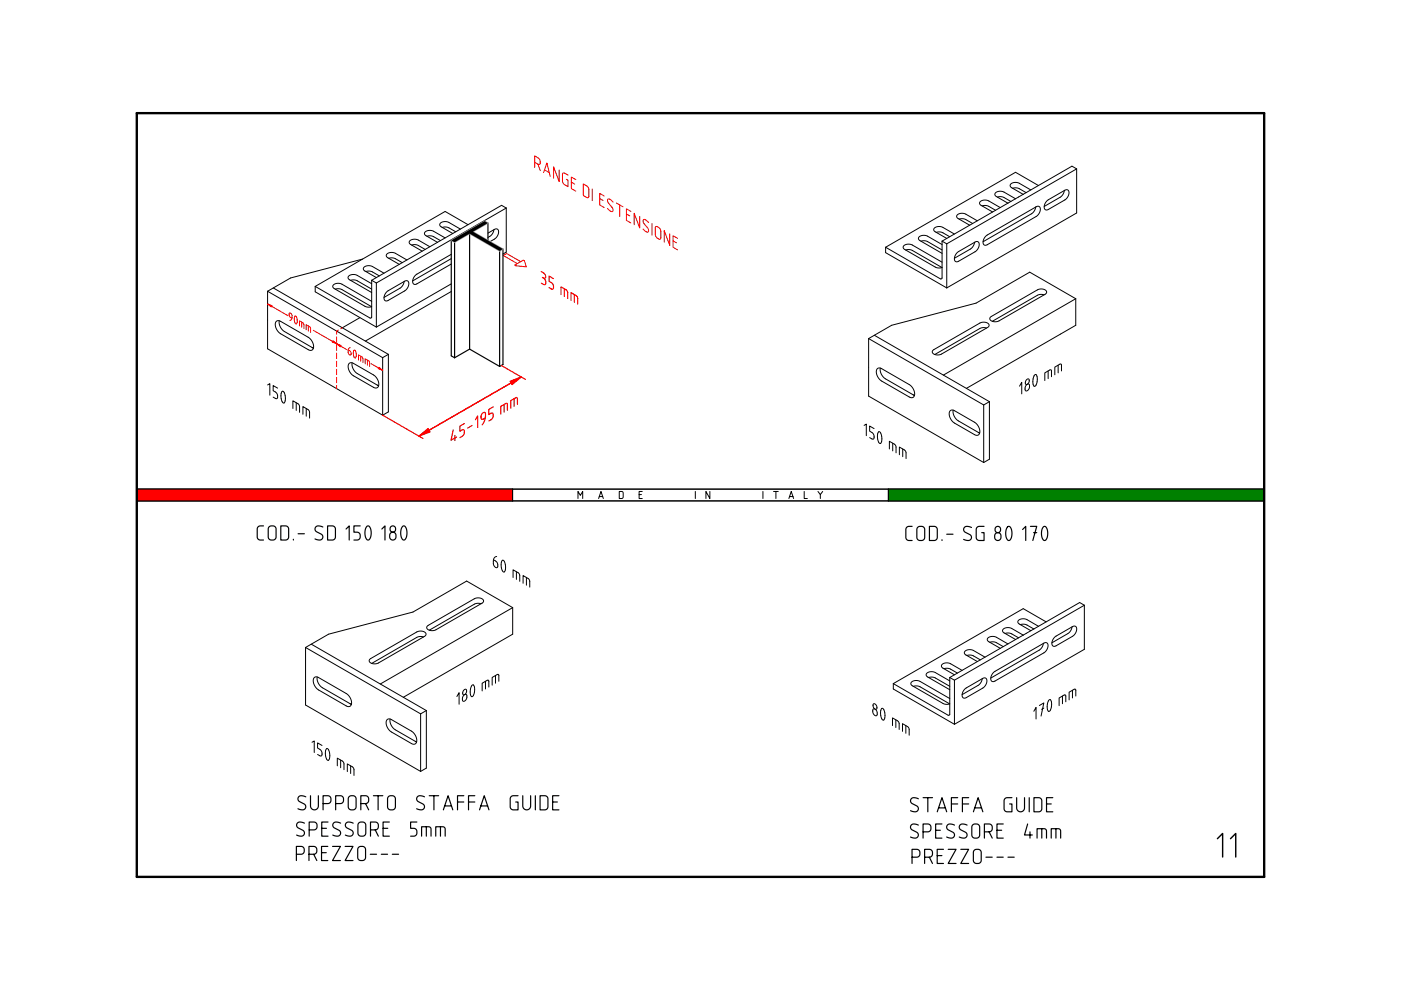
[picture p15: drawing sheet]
<svg xmlns="http://www.w3.org/2000/svg" width="297mm" height="210mm" viewBox="0 0 297 210" stroke-linecap="round" stroke-linejoin="round" font-family="sans-serif">
<path d="M56.7 67.9h.1M184.2 77.9h.1M64.8 143.4h.1" fill="none" stroke="#f00" stroke-width=".21"/>
<g fill="none" stroke="#000" stroke-width=".21">
<path d="M214.7 39.9h1.2l1.7 .9M220.2 39.3l-4.9-2.8-27.5 15.9M228.3 35.8v9.4l-27.6 15.8M228.3 35.8l-27.6 15.9M228.3 35.8l-1-.6-27.6 15.9M74.3 59.4l.7-.1 .6 .2 3.2 1.8M76.9 54.9l-15.3 4-4.9 2.9M77.6 57.6h1.1l1.7 .9M78.8 59.4v7.8l-.2 .3-11.8-6.8M78.8 59.4l1 .6M81.4 57.9l-2.7-1.5h-.9l-.7 .3-.1 .4 .2 .3 2.6 1.5M82.4 54.8h1.2l1.7 .9"/>
<path d="M85.7 59.7l-.3 .7-.5 .6-3.5 2.1M86.3 55.1l-2.8-1.5h-.9l-.6 .3-.1 .3 .2 .4 2.6 1.5M87.3 52l1.2-.1 1.6 1M90.5 50.1h1.2l1.7 .9M91.1 52.3l-2.7-1.5h-.9l-.6 .3-.1 .3 .2 .4 2.5 1.4M93.8 48.2h1.1l1.7 .9M94.4 50.4l-2.8-1.5h-.9l-.6 .3-.1 .4 .2 .3 2.6 1.5M95.7 53.9l-7.5 4.3-.6 .9v.9l.3 .3 .4-.1 7.4-4.2M95.7 54.8l-8.2 4.8M97.6 48.6l-2.7-1.6h-.9l-.7 .4-.1 .3 .2 .3 2.6 1.5M99.2 47.6l-4.8-2.8-27.6 15.9M103.5 49.4l1.6-.9 .4 .1 .2 .3-.1 .7-.3 .7-1.4 .9"/>
<path d="M104.7 48.7l-.4 1-.8 .6M107.3 44.1v9.4l-.7 .4M107.3 44.1l-27.5 15.9M107.3 44.1l-1-.6-27.5 15.9M187.8 52.4v1.2l12.9 7.4M192 53l.7-.1 .7 .2 6.3 3.6-.7 .1-.6-.1-6.6-3.8-.3-.3v-.4l.4-.3 .7-.1h.6l6.5 3.8M195.3 51.1l.6-.1 .6 .2 3.2 1.8M198.5 49.3h1.2l1.7 .9M199.7 51.9l-3.3-1.9h-1l-.7 .4 .3 .6 4.7 2.7M199.7 51.1v7.8l-.1 .3-11.8-6.8M199.7 51.1l1 .6M200.7 51.7v9.3"/>
<path d="M202.3 49.6l-2.7-1.5h-.9l-.6 .3-.1 .3 .2 .4 2.5 1.5M202.9 53.6l3.9-2.3 .5-.1 .2 .3v.9l-.6 .8-3.7 2.2-.4 .1-.3-.2-.1-.5 .1-.6zM203.4 46.5h1.1l1.7 .9M206.6 51.4l-.2 .7-.5 .6-3.5 2.1M207.2 46.8l-2.7-1.5h-.9l-.7 .3-.1 .3 .2 .4 2.6 1.4M208.2 43.7l1.2-.1 1.7 1M209 50.1l10.7-6.3 .5-.1 .3 .3v.9l-.7 .9-10.5 6.1-.4 .1-.4-.2-.1-.5 .2-.6zM211.5 41.8h1.1l1.7 .9M212.1 44l-2.8-1.5h-.9l-.6 .3-.1 .3 .2 .4 2.5 1.4M213.7 43.1h.1M214.3 42.7h.1M215.3 42.1h.1"/>
<path d="M215.3 42.1l-2.7-1.5h-.9l-.7 .3-.1 .4 .2 .3 2.6 1.5M215.9 41.8h.1M216.9 41.2h.1M217.6 40.8h.1M218.5 40.3l-2.7-1.6h-.9l-.6 .4-.1 .3 .2 .3 2.5 1.5M219.6 43.9l-.3 .8-.5 .6-10.4 6M222 42.6l3.8-2.3 .5-.1 .3 .3-.1 .9-.5 .9-3.7 2.1-.5 .1-.3-.2-.1-.5 .2-.6zM225.7 40.4l-.3 .7-.5 .6-3.5 2.1M56.7 61.8l24.4 14v12.2l-24.4-14zM57.9 61.1l24.4 14v12.2M58.6 68.1l.3-.1 .5 .1 6.1 3.5 .9 1.3 .1 .6-.2 .6-.3 .2-.6-.1-6.1-3.6-.5-.6-.4-.7v-.7zM59.2 68l.1 1.1 .8 1 6.3 3.7"/>
<path d="M66.8 60.7v1.2l13 7.5M71.1 61.3l.7-.1 .6 .2 6.4 3.6M74 77.1l.4-.2 .5 .1 4.5 2.6 .5 .6 .3 .7 .1 .7-.2 .5-.3 .2-.5-.1-4.6-2.7-.5-.6-.3-.7-.1-.6zM74.7 76.9l.1 1.1 .7 1 4.8 2.8M76.3 67.3l-3.7 2.2M78.8 63.9l-6.4-3.7-1.1-.1-.7 .5v.3l.2 .3 6.6 3.7 .7 .2 .7-.1M78.8 60.2l-3.4-1.9h-1l-.6 .4 .3 .6 4.7 2.7M79.8 60v9.4M82 61.9l3.9-2.3 .4-.1 .3 .3v.9l-.6 .8-3.7 2.2-.4 .1-.4-.2-.1-.5 .2-.7zM95.7 60.2l-15.9 9.2M184.2 71.8l24.4 14.1v12.2l-24.4-14.1zM185.4 71.1l24.4 14.1v12.2"/>
<path d="M186 78.2l.4-.2 .4 .1 6.2 3.6 .8 1.2 .1 .7-.1 .5-.4 .2-.5-.1-6.2-3.5-.5-.6-.3-.8-.1-.7zM186.6 78l.2 1.1 .7 1.1 6.4 3.7M197.8 74.3l10-5.8 1.1-.2 .8 .5v.3l-.3 .3-9.9 5.7-.7 .2-.7-.2-.4-.4zM209.2 69.6l-.8-.1-.6 .1-9.6 5.6M210 67.2l10-5.8 1.1-.1 .8 .5v.3l-.3 .3-9.9 5.7-.7 .1-.7-.1-.4-.4zM221.4 62.5l-.8-.1-.6 .2-9.6 5.5M228.1 63.3v5.7l-23.2 13.3M228.1 63.3l-9.8-5.6-11.4 6.6-17.9 4.7-4.8 2.8M228.1 63.3l-28.1 16.2M201.5 87.1l.3-.2 .5 .1 4.5 2.7 .5 .5 .4 .7v.7l-.1 .5-.4 .2-.5-.1-4.5-2.6-.5-.6-.4-.7v-.7zM202.1 87l.1 1 .7 1 4.8 2.8M108.7 103.7h79.7v2.5h-79.7z"/>
<path d="M122.5 105.7v-1.5l.5 .8 .5-.8v1.5M126.9 105.7l.5-1.5 .5 1.5M127.1 105.3h.7M131.3 104.2h.6l.2 .2v1l-.2 .3h-.6zM135.5 104.9h.5M136.2 104.2h-.7v1.5h.7M147.4 104.2v1.5M150.5 104.2v1.5l-.8-1.5v1.5M161.8 104.2v1.5M164 104.2h1M164.5 104.2v1.5M167.3 105.7l.5-1.5 .5 1.5"/>
<path d="M167.4 105.3h.7M170.5 104.2v1.5h.7M173.4 104.2l.5 .7v.8M174.4 104.2l-.5 .7M64.8 137.3l24.4 14.1v12.2l-24.4-14.1zM66 136.6l24.4 14.1v12.2M78.4 139.8l10.1-5.9 1-.1 .8 .5v.3l-.3 .3-9.8 5.7-.8 .2-.7-.2-.4-.4zM89.8 135h-.7l-.7 .1-9.6 5.6M90.6 132.7l10.1-5.8 1-.1 .8 .4v.4l-.3 .3-9.9 5.7-.7 .1-.7-.1-.4-.4zM102 128l-.7-.1-.7 .2-9.6 5.5M108.7 128.8l-9.8-5.6-11.3 6.6-17.9 4.7-4.9 2.8M108.7 128.8v5.7"/>
<path d="M108.7 128.8l-28.1 16.2M205 139h1.2l1.6 .9M208.8 139.3l-2.7-1.5h-.9l-.6 .3-.1 .4 .2 .3 2.5 1.5M209.9 136.2h1.1l1.7 .9M213.1 134.3h1.2l1.6 .9M213.7 136.5l-2.7-1.5h-.9l-.7 .3-.1 .4 .2 .3 2.6 1.5M215.3 135.6h.1M215.9 135.2h.1M216.3 132.4h1.2l1.7 1M216.9 134.7h.1M216.9 134.7l-2.7-1.6h-.9l-.6 .3-.1 .4 .2 .3 2.5 1.5M217.6 134.3h.1"/>
<path d="M218.6 133.7h.1M219.2 133.4h.1M220.2 132.8l-2.7-1.5-.9-.1-.7 .4-.1 .3 .2 .3 2.6 1.5M221.2 136.4l-.3 .8-.5 .6-10.3 6M221.8 131.9l-4.9-2.9-27.5 15.9M223.6 135.1l3.9-2.3h.4l.3 .2v.9l-.6 .9-3.7 2.1-.4 .1-.4-.2-.1-.5 .2-.6zM227.3 132.9l-.3 .8-.4 .5-3.6 2.1M229.9 128.3v9.4l-27.5 15.9M229.9 128.3l-27.5 15.9M229.9 128.3l-1-.5-27.5 15.8M66.6 143.7l.4-.2 .5 .1 6.1 3.6 .8 1.2 .1 .7-.1 .5-.4 .2-.5-.1-6.1-3.5-.6-.6-.3-.8-.1-.6zM67.3 143.5l.1 1.1 .7 1.1 6.4 3.7"/>
<path d="M82.1 152.6l.3-.2 .5 .1 4.6 2.7 .5 .5 .3 .7 .1 .7-.2 .5-.4 .2-.5-.1-4.5-2.6-.5-.6-.4-.8v-.7zM82.7 152.5l.1 1 .7 1 4.8 2.8M185.1 150.3h.4l.4 .5 .1 .7-.2 .2h-.3l-.4-.4zM185.2 149.3l.3-.1 .3 .4 .1 .5-.1 .3-.3-.1-.3-.3zM187 150.2l.3 .2 .3 .8v1.1l-.3 .4-.3-.3-.3-.8v-.8zM189.2 153.8v-1.6l1.3 .9 .1 1.6M189.4 144.9v1.2l13 7.5M189.9 152.6v1.7M191.3 155.1v-1.7l1.4 .9 .1 1.6M192.1 153.8v1.7M193.7 145.5l.6-.1 .7 .2 6.3 3.6M196.9 143.7l.6-.1 .7 .1 3.2 1.8"/>
<path d="M200.1 141.8h1.2l1.7 .9M201.4 148.1l-6.5-3.7-1.1-.1-.7 .5v.3l.3 .3 6.6 3.8 .6 .1 .8-.1M201.4 144.4l-3.4-1.9h-1l-.6 .5 .2 .5 4.8 2.7M201.4 143.6v7.9l-.2 .2-11.8-6.8M201.4 143.6l1 .6M202.4 144.2v9.4M204 142.1l-2.7-1.5h-.9l-.7 .3-.1 .4 .2 .3 2.6 1.5M204.6 146.1l3.8-2.3 .5-.1 .3 .3v.9l-.6 .9-3.7 2.1-.5 .1-.3-.2-.1-.5 .2-.6zM208.2 143.9l-.2 .7-.5 .6-3.5 2.1M210.6 142.6l10.8-6.3h.4l.3 .2v1l-.7 .9-10.5 6-.4 .1-.3-.2-.1-.5 .1-.6zM219.2 150.8l.5-.8v2.4M220.4 149.6l.9-.6-.6 2.8"/>
<path d="M221.3 150.1l-.5 .3M222.4 148.4l.2-.1 .2 .2 .2 .9-.2 1-.4 .4-.3-.3-.1-.7 .1-.8zM225.3 147.6v1.6M226 148.8v-1.3l-.3-.2-1.1 .7v1.6M227.4 146.4v1.6M228.1 147.6v-1.3l-.2-.2-1.2 .7v1.6"/>
</g>
<g fill="none" stroke="#000" stroke-width=".25">
<path d="M193.4 111.6h-.7a.67 .67 0 0 0-.6 .7v1.6a.67 .67 0 0 0 .6 .7h.7M194.6 111.8l.8-.2a.67 .67 0 0 1 .7 .7v1.6a.67 .67 0 0 1-.7 .7h-.3a.67 .67 0 0 1-.7-.7v-1.7zM197.1 111.6h1a.67 .67 0 0 1 .6 .7v1.6a.67 .67 0 0 1-.6 .7h-1zM199.7 114.4v.2M200.7 113.3h1.4M206 111.8a1.03 1.03 0 0 0-1.6 .2 .67 .67 0 0 0 .3 .9l.9 .4a.67 .67 0 0 1 .3 .9 .67 .67 0 0 1-.8 .4l-.8-.2M208.6 111.6h-1a.67 .67 0 0 0-.6 .7v1.6a.67 .67 0 0 0 .6 .7h1v-1.7h-.5M211.1 113.1a.67 .67 0 0 1 .7-.1 .67 .67 0 0 1 .4 .6v.3a.67 .67 0 0 1-.6 .7 .67 .67 0 0 1-.7-.7zM213.6 111.7l.3-.1a2.06 2.06 0 0 1 .3 2.8l-.3 .2a2.06 2.06 0 0 1-.3-2.8zM216.8 112.3l.7-.7v3M218.5 111.6h1.3l-.8 3M219.1 112.9h.7"/>
<path d="M221.2 111.7l.3-.1a2.06 2.06 0 0 1 .3 2.8l-.3 .2a2.06 2.06 0 0 1-.3-2.8zM64.6 174.5a1.03 1.03 0 0 0-1.7 .2 .67 .67 0 0 0 .3 .9l1 .4a.67 .67 0 0 1 .3 .9 .67 .67 0 0 1-.8 .4l-.8-.2M64.8 169a1.03 1.03 0 0 0-1.6 .1 .67 .67 0 0 0 .3 .9l1 .4a.67 .67 0 0 1 .3 .9 .67 .67 0 0 1-.8 .4l-.8-.2M65.6 176h1a.67 .67 0 0 0 .6-.7v-.3a.67 .67 0 0 0-.6-.7h-1v3M65.8 168.7v2.2a.83 .83 0 0 0 .9 .8 .83 .83 0 0 0 .8-.8v-2.2M68.2 175.6h1M68.5 170.4h1a.67 .67 0 0 0 .7-.7v-.3a.67 .67 0 0 0-.7-.7h-1v3M69.5 179.5h-1.3v3h1.3M69.6 174.3h-1.4v3h1.4M70.5 179.5h1.7l-1.7 3h1.7M71.2 170.4h1a.67 .67 0 0 0 .6-.7v-.3a.67 .67 0 0 0-.6-.7h-1v3M72.2 174.5a1.03 1.03 0 0 0-1.6 .2 .67 .67 0 0 0 .3 .9l1 .4a.67 .67 0 0 1 .3 .9 .67 .67 0 0 1-.8 .4l-.8-.2"/>
<path d="M73.2 179.5h1.6l-1.6 3h1.6M74 168.9l.8-.2a.67 .67 0 0 1 .7 .7v1.6a.67 .67 0 0 1-.7 .7h-.3a.67 .67 0 0 1-.7-.7v-1.7zM74.9 174.5a1.03 1.03 0 0 0-1.6 .2 .67 .67 0 0 0 .3 .9l.9 .4a.67 .67 0 0 1 .3 .9 .67 .67 0 0 1-.8 .4l-.8-.2M76 179.7l.8-.2a.67 .67 0 0 1 .7 .6v1.7a.67 .67 0 0 1-.7 .7h-.3a.67 .67 0 0 1-.7-.7v-1.7zM76.1 174.5l.8-.2a.67 .67 0 0 1 .7 .7v1.6a.67 .67 0 0 1-.7 .7h-.3a.67 .67 0 0 1-.7-.7v-1.7zM76.5 170.4h1a.67 .67 0 0 0 .7-.7v-.3a.67 .67 0 0 0-.7-.7h-1v3M77.5 170.4l.7 1.3M78.6 176h1a.67 .67 0 0 0 .6-.7v-.3a.67 .67 0 0 0-.6-.7h-1v3M79.2 168.7h2M79.6 176l.6 1.3M80.2 168.7v3M81.2 175.6h1"/>
<path d="M82.4 168.9l.8-.2a.67 .67 0 0 1 .6 .7v1.6a.67 .67 0 0 1-.6 .7h-.4a.67 .67 0 0 1-.6-.7v-1.7zM82.6 174.3h-1.4v3h1.4M88.4 174.3h-1.3v1.3h.6a.67 .67 0 0 1 .7 .7v.3a.67 .67 0 0 1-.7 .7h-.6M89.4 177.3v-2h1.5l.3 .1 .2 .3v1.6M90 169a1.03 1.03 0 0 0-1.6 .1 .67 .67 0 0 0 .3 .9l.9 .4a.67 .67 0 0 1 .4 .9 .67 .67 0 0 1-.8 .4l-.9-.2M90.4 175.3v2M91 168.7h2M92 168.7v3M92.4 177.3v-2h1.5l.3 .1 .2 .3v1.6M93.4 175.3v2M94 171.7l1-3 1 3M94.3 170.9h1.4"/>
<path d="M97 170h1.3M98.3 168.7h-1.3v3M99.3 170h1.4M100.7 168.7h-1.4v3M101.7 171.7l1-3 1 3M101.9 170.9h1.5M109.8 168.7h-1a.67 .67 0 0 0-.6 .7v1.6a.67 .67 0 0 0 .6 .7h1v-1.7h-.5M110.8 168.7v2.2a.83 .83 0 0 0 .9 .8 .83 .83 0 0 0 .8-.8v-2.2M113.5 168.7v3M114.5 168.7h1a.67 .67 0 0 1 .7 .7v1.6a.67 .67 0 0 1-.7 .7h-1zM117.2 170h1M118.5 168.7h-1.3v3h1.3"/>
<path d="M194.7 174.9a1.03 1.03 0 0 0-1.6 .2 .67 .67 0 0 0 .3 .9l.9 .4a.67 .67 0 0 1 .4 .9 .67 .67 0 0 1-.8 .4l-.9-.2M194.7 169.4a1.03 1.03 0 0 0-1.6 .1 .67 .67 0 0 0 .3 .9l1 .5a.67 .67 0 0 1 .3 .8 .67 .67 0 0 1-.8 .4l-.9-.2M195.7 176.4h1a.67 .67 0 0 0 .7-.7v-.3a.67 .67 0 0 0-.7-.7h-1v3M195.7 169.1h2M196.7 169.1v3M198.4 176h1M198.7 172.1l1-3 1 3M199 171.3h1.4M199.7 174.7h-1.3v3h1.3M201.7 170.5h1.3M202.4 174.9a1.03 1.03 0 0 0-1.6 .2 .67 .67 0 0 0 .3 .9l.9 .4a.67 .67 0 0 1 .3 .9 .67 .67 0 0 1-.8 .4l-.8-.2M203 169.1h-1.3v3"/>
<path d="M204 170.5h1.4M205 174.9a1.03 1.03 0 0 0-1.6 .2 .67 .67 0 0 0 .3 .9l1 .4a.67 .67 0 0 1 .3 .9 .67 .67 0 0 1-.8 .4l-.8-.2M205.4 169.1h-1.4v3M206.2 174.9l.8-.2a.67 .67 0 0 1 .7 .7v1.6a.67 .67 0 0 1-.7 .7h-.3a.67 .67 0 0 1-.7-.7v-1.7zM206.4 172.1l1-3 1 3M206.7 171.3h1.4M208.7 176.4h1a.67 .67 0 0 0 .7-.7v-.3a.67 .67 0 0 0-.7-.7h-1v3M209.7 176.4l.7 1.3M211.4 176h1M212.7 174.7h-1.3v3h1.3M214.5 169.1h-1a.67 .67 0 0 0-.6 .7v1.7a.67 .67 0 0 0 .6 .6h1v-1.6h-.5M215.5 169.1v2.2a.83 .83 0 0 0 .9 .8 .83 .83 0 0 0 .8-.8v-2.2"/>
<path d="M217.9 174.7l-.7 2.3h1.7M218.2 169.1v3M218.4 176.4v1.3M219.2 169.1h1a.67 .67 0 0 1 .7 .7v1.7a.67 .67 0 0 1-.7 .6h-1zM219.9 177.7v-2h1.5l.3 .1 .2 .4v1.5M220.9 175.7v2M221.9 170.5h1M222.9 177.7v-2h1.5l.3 .1 .2 .4v1.5M223.2 169.1h-1.3v3h1.3M223.9 175.7v2M62.8 181.1h1a.67 .67 0 0 0 .7-.6v-.4a.67 .67 0 0 0-.7-.6h-1v3M65.5 181.1h1a.67 .67 0 0 0 .7-.6v-.4a.67 .67 0 0 0-.7-.6h-1v3"/>
<path d="M66.5 181.1l.7 1.4M68.2 180.8h1M78.5 181.1h1.3M80.8 181.1h1.4M83.2 181.1h1.3M193.4 181.7h1a.67 .67 0 0 0 .6-.6v-.4a.67 .67 0 0 0-.6-.6h-1v3M196 181.7h1a.67 .67 0 0 0 .7-.6v-.4a.67 .67 0 0 0-.7-.6h-1v3M197 181.7l.7 1.4M198.7 181.4h1M200 180.1h-1.3v3h1.3M201 180.1h1.7l-1.7 3h1.7M203.7 180.1h1.7l-1.7 3h1.7"/>
<path d="M206.6 180.3l.8-.2a.67 .67 0 0 1 .6 .6v1.7a.67 .67 0 0 1-.6 .7h-.4a.67 .67 0 0 1-.6-.7v-1.7zM209 181.7h1.4M211.4 181.7h1.3M213.7 181.7h1.3"/>
<circle cx="211.6" cy="112.3" r=".64"/>
</g>
<path d="M29 106.2h79.7M29 103.7h79.7M188.4 103.7h79.6v2.5h-79.6M258.1 177.8l1.1-1.1v5M260.9 177.8l1.1-1.1v5" fill="none" stroke="#000" stroke-width=".3"/>
<path d="M29 24h239M29 185.9h239" fill="none" stroke="#000" stroke-width=".5"/>
<path d="M188.4 103.7h79.6v2.5h-79.6z" fill-rule="evenodd" fill="#008000"/>
<path d="M29 103.7v2.5" fill="none" stroke="#000" stroke-width=".3"/>
<path d="M29 103.7h79.7v2.5h-79.7z" fill-rule="evenodd" fill="#f00"/>
<path d="M29 24v161.9M268 24v161.9" fill="none" stroke="#000" stroke-width=".5"/>
<path d="M82.3 75.1l-1.2 .7M95.7 61.8l-18.2 10.5M82.3 87.3l-1.2 .7M209.8 97.4l-1.2 .7M209.8 85.2l-1.2 .7M29 106.2h239M29 103.7h239M108.7 103.7v2.5M188.4 103.7v2.5M108.7 134.5l-23.2 13.3M90.4 150.7l-1.2 .7M90.4 162.9l-1.2 .7" fill="none" stroke="#000" stroke-width=".21"/>
<path d="M114.8 57.6l.6 .4 .3 .4-.1 .5h-.4M115 58.8l.2 .1M115.2 58.9l.5 .6v.7l-.3 .2-.6-.4M117.4 59.1l-1-.6v1.1l.7 .5 .3 .6-.1 .4-.1 .2-.8-.3M118.9 62.5v-1.7l1.4 .9 .1 1.6M119.7 61.2v1.7M121.1 63.7v-1.7l1.3 .9 .1 1.6M121.8 62.5v1.6" fill="none" stroke="#f00" stroke-width=".25"/>
<g fill="none" stroke="#f00" stroke-width=".21">
<path d="M113.4 34.4l.7 .4M114.1 34.8l.2 .1 .2-.2v-.7l-.3-.5-.8-.5v2.5M114.1 34.8l.4 1.4M115.2 36.6l.8-2.1 .7 2.9M115.4 36l1.1 .6M118.5 36v2.5l-1.1-3.1v2.4M120.4 37.1l-.8-.4-.3 .2v1.8l.3 .4 .8 .5v-1.4l-.3-.2M121.1 38.6l.7 .4M122.1 38.1l-1-.6v2.5l1 .5M123.7 39l.8 .5 .3 .5 .1 1.6-.2 .3-1-.5zM109.1 56.2l1.8-1 .3 .1 .4 1.3zM110.4 55.5l-3-1.7-.7 .4 3 1.7"/>
<path d="M125.6 40.1v2.4M127.1 42.1l.8 .4M128.1 41.6l-1-.6v2.5l1 .5M130 42.8l-.7-.6h-.4v.7l.9 1.2 .1 .6-.3 .1-.8-.6M130.7 43l1.4 .9M131.4 43.5v2.4M132.8 45.4l.7 .4M133.7 44.8l-.9-.5v2.4l.9 .6M135.6 45.9v2.5l-1.1-3.2v2.5M137.5 47.2l-.7-.6h-.4v.6l1 1.2 .1 .7-.4 .1-.8-.6M138.2 47.4v2.4M139 48.1l.3-.1 .4 .2 .4 .6v1.6l-.2 .3-.6-.2-.3-.5z"/>
<path d="M142 49.6v2.4l-1.2-3.1v2.4M142.7 51.1l.7 .4M143.7 50.5l-1-.5v2.4l1 .6M61.9 67.5l-.5-.5v-.6l.3 .1 .2 .4-.1 .8-.4 .2M62.6 67l.2 .1 .2 .6v.7l-.2 .3-.2-.2-.2-.5zM63.5 69.1v-1.1l.9 .6v1.1M64 68.3v1.1M64.9 69.9v-1.1l.9 .6v1.1M65.4 69.1v1.1M71.4 71.4v1.2M71.4 73.2v1.1M71.4 74.9v1.1"/>
<path d="M71.4 76.6v1.1M71.4 78.3v1.1M71.7 70l-.3 .2v.7M72.6 69.5l-.4 .2M74.3 73.7l-.4 .3-.1 .7 .2 .5 .3 .1 .1-.7-.6-.4M75.1 74.3l.2 .1 .2 .5v.7l-.2 .3-.2-.2-.2-.5zM76 76.3v-1.1l.9 .6 .1 1.1M76.5 75.5v1.1M77.4 77.2v-1.1l.9 .5 .1 1.1M77.9 76.3v1.1M71.4 80v1.2M71.4 81.7v.7"/>
</g>
<g fill="none" stroke="#000" stroke-width=".25">
<path d="M55.9 111.5h-.7a.67 .67 0 0 0-.7 .7v1.6a.67 .67 0 0 0 .7 .7h.7M57.1 111.7l.8-.2a.67 .67 0 0 1 .6 .7v1.6a.67 .67 0 0 1-.6 .7h-.4a.67 .67 0 0 1-.6-.7v-1.7zM59.5 111.5h1a.67 .67 0 0 1 .7 .7v1.6a.67 .67 0 0 1-.7 .7h-1zM62.2 114.3v.2M63.2 113.2h1.3M68.5 111.7a1.03 1.03 0 0 0-1.7 .2 .67 .67 0 0 0 .3 .9l1 .4a.67 .67 0 0 1 .3 .9 .67 .67 0 0 1-.8 .4l-.8-.2M69.5 111.5h1a.67 .67 0 0 1 .6 .7v1.6a.67 .67 0 0 1-.6 .7h-1zM73.4 112.2l.6-.7v3M76.4 111.5h-1.4v1.3h.7a.67 .67 0 0 1 .7 .7v.3a.67 .67 0 0 1-.7 .7h-.7M77.8 111.6l.2-.1a2.06 2.06 0 0 1 .3 2.8l-.3 .2a2.06 2.06 0 0 1-.3-2.8zM81 112.2l.6-.7v3M82.8 113a.67 .67 0 0 1 .7-.1 .67 .67 0 0 1 .5 .6v.3a.67 .67 0 0 1-.7 .7 .67 .67 0 0 1-.7-.7z"/>
<path d="M85.4 111.6l.2-.1a2.06 2.06 0 0 1 .3 2.8l-.3 .2a2.06 2.06 0 0 1-.3-2.8z"/>
<circle cx="83.3" cy="112.2" r=".64"/>
</g>
<path d="M56.7 64.4l1 .4-.2 .3z" fill="#f00"/>
<path d="M56.7 64.4l1 .4-.2 .3z" fill="#f00" stroke="#f00" stroke-width=".21"/>
<path d="M56.7 64.4l4.4 2.5" fill="none" stroke="#f00" stroke-width=".21"/>
<path d="M70.6 72.2l.8 .7-1-.4z" fill="#f00"/>
<path d="M70.6 72.2l.8 .7-1-.4z" fill="#f00" stroke="#f00" stroke-width=".21"/>
<path d="M66.4 70l5 2.9" fill="none" stroke="#f00" stroke-width=".21"/>
<path d="M71.4 72.9l.9 .3-.1 .3z" fill="#f00"/>
<path d="M71.4 72.9l.9 .3-.1 .3z" fill="#f00" stroke="#f00" stroke-width=".21"/>
<path d="M71.4 72.9l2.1 1.2" fill="none" stroke="#f00" stroke-width=".21"/>
<path d="M80.3 77.9l.8 .6-.9-.3z" fill="#f00"/>
<path d="M80.3 77.9l.8 .6-.9-.3z" fill="#f00" stroke="#f00" stroke-width=".21"/>
<path d="M78.7 77.1l2.4 1.4" fill="none" stroke="#f00" stroke-width=".21"/>
<g fill="none" stroke="#000" stroke-width=".21">
<path d="M219.4 79.5l.2-.1 .2 .2 .1 .8-.2 1.1-.4 .4-.2-.3-.1-.7 .1-.8zM222.2 78.7v1.6M222.9 79.9v-1.3l-.2-.2-1.2 .7v1.6M224.3 77.4v1.7M225.1 78.7l-.1-1.3-.2-.2-1.2 .6v1.7M56.7 81.6l.5-.3v2.5M58.9 82.3l-1-.5v1l.7 .5 .3 .6-.1 .4-.1 .2-.8-.3M59.8 83l.4 .1 .3 .9v1l-.3 .5-.4-.3-.2-.8v-.9zM62.1 86.6v-1.6l1.3 .9 .1 1.5M62.8 85.4v1.6M64.2 87.8v-1.6l1.3 .9 .1 1.6M64.9 86.6v1.6"/>
<path d="M183.2 90.2l.5-.3v2.5M185.3 90.9l-.9-.6v1.1l.7 .5 .2 .6v.4l-.2 .2-.7-.3M186.3 91.6l.4 .1 .2 .9v1l-.3 .4-.3-.2-.2-.8v-.9zM188.6 95.2v-1.6l1.3 .8 .1 1.6M189.3 94v1.6M190.7 96.4v-1.6l1.3 .9 .1 1.5M191.4 95.2v1.6M216.2 81.9l.4-.8v2.4M217.6 81.6l.6-.2 .1 .6-.3 .6-.4 .3-.2-.2-.1-.4zM217.7 80.5l.4-.1 .1 .4-.2 .5-.4 .2-.2-.1v-.3zM66.2 157.4l.4-.3v2.5M68.3 158.1l-1-.6v1.1l.7 .5 .3 .6v.4l-.2 .2-.8-.3"/>
<path d="M69.2 158.7l.4 .2 .3 .9v1l-.3 .4-.3-.2-.3-.9v-.8zM96.9 147.7l.4-.8v2.4M98.4 147.4l.5-.1 .1 .5-.3 .6-.4 .3-.2-.2-.1-.4zM98.4 146.3l.4-.1 .1 .4-.2 .5-.4 .2-.2-.1v-.3zM100.1 145.3l.2-.1 .2 .2 .1 .8-.2 1.1-.3 .4-.3-.3-.1-.7 .1-.8zM102.9 144.5v1.6M103.6 145.7v-1.3l-.2-.2-1.2 .7v1.6M105.1 143.2v1.7M105.8 144.5v-1.3l-.3-.2-1.2 .6v1.7M71.5 162.4v-1.7l1.3 .9 .1 1.6M72.2 161.2v1.6M73.6 163.6v-1.6l1.3 .8 .2 1.6"/>
<path d="M74.3 162.4v1.6"/>
</g>
<path d="M106.3 77.5l5.1 2.9M81.1 88l8.6 5" fill="none" stroke="#f00" stroke-width=".25"/>
<path d="M95.7 51v24.4l.7 .5M96.4 51.4v24.5M99.6 49.5h.1M99.6 49.5v24.5M100.3 49.1h.1M103.5 47.3v3.7M105.9 53.2v24.5M106.6 52.8v24.5l-.7 .4M99.6 74l-3.2 1.9M99.6 74l6.3 3.7" fill="none" stroke="#000" stroke-width=".25"/>
<path d="M95.7 51l7-4.1 .8 .4-3.2 1.8 6.3 3.7-.7 .4-6.3-3.7-3.2 1.9z" fill="none" stroke="#a0a0a4" stroke-width=".25"/>
<path d="M95.7 51l7-4.1 .8 .4-3.2 1.8 6.3 3.7-.7 .4-6.3-3.7-3.2 1.9z" fill-rule="evenodd" fill="#000"/>
<path d="M108.2 80.8l2.3-.9-1.9 1.6z" fill="#f00"/>
<path d="M108.2 80.8l2.3-.9-1.9 1.6z" fill="#f00" stroke="#f00" stroke-width=".25"/>
<path d="M110.5 79.9l-21.7 12.6" fill="none" stroke="#f00" stroke-width=".25"/>
<path d="M88.8 92.5l2-1.6 .4 .7z" fill="#f00"/>
<path d="M88.8 92.5l2-1.6 .4 .7z" fill="#f00" stroke="#f00" stroke-width=".25"/>
<path d="M96.1 91.2l-.5 2.1 1.2-.6M96.4 92.3v1.1M98.5 89.8l-1 .5v1.1l.7-.3 .3 .3-.2 .9-.8 .5M100.1 90.2l-.9 .6M100.8 89l.5-.8v2.4M102.9 88.6l-.6 .3-.3-.2 .1-.8 .5-.5 .3 .2v.9l-.2 .8-.5 .8M104.6 86.3l-1 .5v1.1l.7-.3 .3 .3-.2 .8-.8 .6M106.9 85.8v1.6M107.6 87v-1.3l-.3-.2-1.1 .7v1.6M108.4 81.2l-19.6 11.3M109 84.5v1.7M109.7 85.8v-1.3l-.2-.2-1.2 .6v1.7" fill="none" stroke="#f00" stroke-width=".25"/>
<path d="M105.3 118l-.6 .4-.1 1.1 .3 .7 .5 .1 .1-.2v-.7l-.9-.7M106.5 118.8l.4 .2 .3 .8-.1 1.1-.2 .4-.4-.3-.2-.8v-.8zM108.8 122.4v-1.6l1.3 .9 .1 1.6M109.5 121.2v1.7M110.9 123.7v-1.7l1.3 .9 .1 1.6M111.6 122.4v1.7" fill="none" stroke="#000" stroke-width=".21"/>
</svg>
